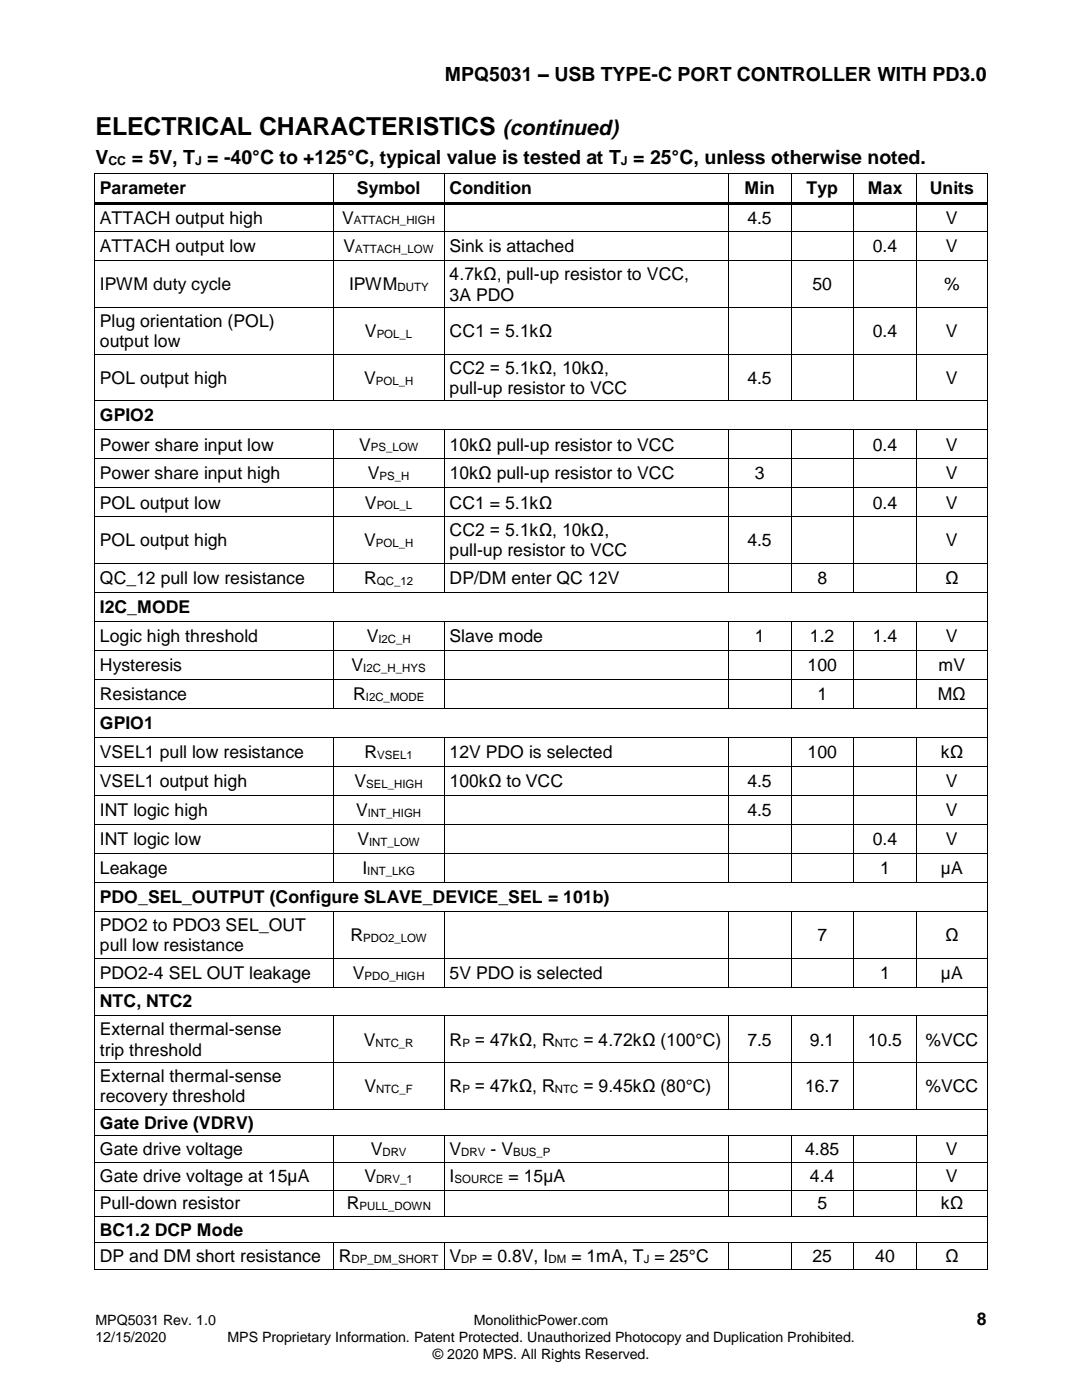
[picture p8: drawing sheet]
<svg xmlns="http://www.w3.org/2000/svg" width="216mm" height="279mm" viewBox="0 0 216 279" stroke-linecap="round" stroke-linejoin="round" font-family="sans-serif">
<defs><g id="words">
<text font-size="5" x="19" y="26.9">ELECTRICAL CHARACTERISTICS</text>
<text font-size="4.2" x="100.3" y="26.9">(continued)</text>
<g font-size="3.9">
<text x="88.7" y="16.3">MPQ5031 – USB TYPE-C PORT CONTROLLER WITH PD3.0</text>
<text x="19" y="32.6">V</text>
<text x="26.3" y="32.6">= 5V, T = -40°C to +125°C, typical value is tested at T = 25°C, unless otherwise noted.</text>
</g>
<g font-size="3.5">
<text x="19.9" y="38.8">Parameter</text>
<text x="71.2" y="38.8">Symbol</text>
<text x="89.7" y="38.8">Condition</text>
<text x="148.6" y="38.8">Min</text>
<text x="160.9" y="38.8">Typ</text>
<text x="173.2" y="38.8">Max</text>
<text x="185.5" y="38.8">Units</text>
<text x="19.9" y="44.6">ATTACH output high</text>
<text x="68.3" y="44.6">V</text>
<text x="149.1" y="44.6">4.5</text>
<text x="188.8" y="44.6">V</text>
<text x="19.9" y="50.4">ATTACH output low</text>
<text x="68.5" y="50.4">V</text>
<text x="89.7" y="50.4">Sink is attached</text>
<text x="174.2" y="50.4">0.4</text>
<text x="188.8" y="50.4">V</text>
<text x="19.9" y="58">IPWM duty cycle</text>
<text x="69.7" y="58">IPWM</text>
<text x="89.7" y="55.9">4.7kΩ, pull-up resistor to VCC,</text>
<text x="89.7" y="60">3A PDO</text>
<text x="162.1" y="58">50</text>
<text x="188.4" y="58">%</text>
<text x="19.9" y="65.2">Plug orientation (POL)</text>
<text x="19.9" y="69.3">output low</text>
<text x="72.8" y="67.3">V</text>
<text x="89.7" y="67.3">CC1 = 5.1kΩ</text>
<text x="174.2" y="67.3">0.4</text>
<text x="188.8" y="67.3">V</text>
<text x="19.9" y="76.6">POL output high</text>
<text x="72.7" y="76.6">V</text>
<text x="89.7" y="74.6">CC2 = 5.1kΩ, 10kΩ,</text>
<text x="149.1" y="76.6">4.5</text>
<text x="188.8" y="76.6">V</text>
<text x="89.7" y="78.6">pull-up resistor to VCC</text>
<text x="19.9" y="84.1">GPIO2</text>
<text x="19.9" y="89.9">Power share input low</text>
<text x="71.6" y="89.9">V</text>
<text x="89.7" y="89.9">10kΩ pull-up resistor to VCC</text>
<text x="174.2" y="89.9">0.4</text>
<text x="188.8" y="89.9">V</text>
<text x="19.9" y="95.7">Power share input high</text>
<text x="73.4" y="95.7">V</text>
<text x="89.7" y="95.7">10kΩ pull-up resistor to VCC</text>
<text x="150.6" y="95.7">3</text>
<text x="188.8" y="95.7">V</text>
<text x="19.9" y="101.5">POL output low</text>
<text x="72.8" y="101.5">V</text>
<text x="89.7" y="101.5">CC1 = 5.1kΩ</text>
<text x="174.2" y="101.5">0.4</text>
<text x="188.8" y="101.5">V</text>
<text x="89.7" y="107">CC2 = 5.1kΩ, 10kΩ,</text>
<text x="19.9" y="109">POL output high</text>
<text x="72.7" y="109">V</text>
<text x="89.7" y="111.1">pull-up resistor to VCC</text>
<text x="149.1" y="109">4.5</text>
<text x="188.8" y="109">V</text>
<text x="19.9" y="116.6">QC_12 pull low resistance</text>
<text x="72.7" y="116.6">R</text>
<text x="89.7" y="116.6">DP/DM enter QC 12V</text>
<text x="163.1" y="116.6">8</text>
<text x="188.6" y="116.6">Ω</text>
<text x="19.9" y="122.3">I2C_MODE</text>
<text x="19.9" y="128.2">Logic high threshold</text>
<text x="73.2" y="128.2">V</text>
<text x="89.7" y="128.2">Slave mode</text>
<text x="150.6" y="128.2">1</text>
<text x="161.6" y="128.2">1.2</text>
<text x="174.2" y="128.2">1.4</text>
<text x="188.8" y="128.2">V</text>
<text x="19.9" y="134">Hysteresis</text>
<text x="70.2" y="134">V</text>
<text x="161.1" y="134">100</text>
<text x="187.3" y="134">mV</text>
<text x="19.9" y="139.7">Resistance</text>
<text x="70.5" y="139.7">R</text>
<text x="163.1" y="139.7">1</text>
<text x="187.1" y="139.7">MΩ</text>
<text x="19.9" y="145.5">GPIO1</text>
<text x="19.9" y="151.3">VSEL1 pull low resistance</text>
<text x="72.7" y="151.3">R</text>
<text x="89.7" y="151.3">12V PDO is selected</text>
<text x="161.1" y="151.3">100</text>
<text x="187.7" y="151.3">kΩ</text>
<text x="19.9" y="157.1">VSEL1 output high</text>
<text x="70.7" y="157.1">V</text>
<text x="89.7" y="157.1">100kΩ to VCC</text>
<text x="149.1" y="157.1">4.5</text>
<text x="188.8" y="157.1">V</text>
<text x="19.9" y="162.9">INT logic high</text>
<text x="71.1" y="162.9">V</text>
<text x="149.1" y="162.9">4.5</text>
<text x="188.8" y="162.9">V</text>
<text x="19.9" y="168.7">INT logic low</text>
<text x="71.3" y="168.7">V</text>
<text x="174.2" y="168.7">0.4</text>
<text x="188.8" y="168.7">V</text>
<text x="19.9" y="174.4">Leakage</text>
<text x="72.3" y="174.4">I</text>
<text x="175.6" y="174.4">1</text>
<text x="187.7" y="174.4">µA</text>
<text x="19.9" y="180.2">PDO_SEL_OUTPUT (Configure SLAVE_DEVICE_SEL = 101b)</text>
<text x="19.9" y="185.7">PDO2 to PDO3 SEL_OUT</text>
<text x="19.9" y="189.8">pull low resistance</text>
<text x="70" y="187.8">R</text>
<text x="163.1" y="187.8">7</text>
<text x="188.6" y="187.8">Ω</text>
<text x="19.9" y="195.4">PDO2-4 SEL OUT leakage</text>
<text x="70.4" y="195.4">V</text>
<text x="89.7" y="195.4">5V PDO is selected</text>
<text x="175.6" y="195.4">1</text>
<text x="187.7" y="195.4">µA</text>
<text x="19.9" y="201.1">NTC, NTC2</text>
<text x="19.9" y="206.7">External thermal-sense</text>
<text x="72.6" y="208.7">V</text>
<text x="89.7" y="208.7">R</text>
<text x="94.8" y="208.7">= 47kΩ, R</text>
<text x="116.4" y="208.7">= 4.72kΩ (100°C)</text>
<text x="149.1" y="208.7">7.5</text>
<text x="161.6" y="208.7">9.1</text>
<text x="173.2" y="208.7">10.5</text>
<text x="184.7" y="208.7">%VCC</text>
<text x="19.9" y="210.7">trip threshold</text>
<text x="19.9" y="216">External thermal-sense</text>
<text x="19.9" y="220">recovery threshold</text>
<text x="72.7" y="218">V</text>
<text x="89.7" y="218">R</text>
<text x="94.8" y="218">= 47kΩ, R</text>
<text x="116.4" y="218">= 9.45kΩ (80°C)</text>
<text x="160.6" y="218">16.7</text>
<text x="184.7" y="218">%VCC</text>
<text x="19.9" y="225.2">Gate Drive (VDRV)</text>
<text x="19.9" y="230.5">Gate drive voltage</text>
<text x="74" y="230.5">V</text>
<text x="89.7" y="230.5">V</text>
<text x="97.8" y="230.5">- V</text>
<text x="160.6" y="230.5">4.85</text>
<text x="188.8" y="230.5">V</text>
<text x="19.9" y="235.8">Gate drive voltage at 15µA</text>
<text x="72.7" y="236">V</text>
<text x="89.7" y="236">I</text>
<text x="101.5" y="236">= 15µA</text>
<text x="161.6" y="236">4.4</text>
<text x="188.8" y="236">V</text>
<text x="19.9" y="241.4">Pull-down resistor</text>
<text x="69.2" y="241.4">R</text>
<text x="163.1" y="241.4">5</text>
<text x="187.7" y="241.4">kΩ</text>
<text x="19.9" y="246.6">BC1.2 DCP Mode</text>
<text x="19.9" y="251.9">DP and DM short resistance</text>
<text x="67.6" y="251.9">R</text>
<text x="89.7" y="251.9">V</text>
<text x="96.2" y="251.9">= 0.8V, I</text>
<text x="114" y="251.9">= 1mA, T = 25°C</text>
<text x="162.1" y="251.9">25</text>
<text x="174.7" y="251.9">40</text>
<text x="188.6" y="251.9">Ω</text>
<text x="194.9" y="264.5">8</text>
</g>
<g font-size="2.8">
<text x="19" y="264.5">MPQ5031 Rev. 1.0</text>
<text x="19" y="267.9">12/15/2020</text>
<text x="45.4" y="267.9">MPS Proprietary Information. Patent Protected. Unauthorized Photocopy and Duplication Prohibited.</text>
<text x="94.5" y="264.5">MonolithicPower.com</text>
<text x="86.4" y="271.1">© 2020 MPS. All Rights Reserved.</text>
</g>
<g font-size="2.5">
<text x="21.6" y="33">CC</text>
<text x="38.9" y="33">J</text>
<text x="123.9" y="33">J</text>
</g>
<g font-size="2.3">
<text x="70.6" y="44.8">ATTACH_HIGH</text>
<text x="70.9" y="50.6">ATTACH_LOW</text>
<text x="79.3" y="58.1">DUTY</text>
<text x="75.2" y="67.4">POL_L</text>
<text x="75" y="76.8">POL_H</text>
<text x="74" y="90.1">PS_LOW</text>
<text x="75.8" y="95.9">PS_H</text>
<text x="75.2" y="101.7">POL_L</text>
<text x="75" y="109.2">POL_H</text>
<text x="75.2" y="116.8">QC_12</text>
<text x="75.5" y="128.3">I2C_H</text>
<text x="72.5" y="134.1">I2C_H_HYS</text>
<text x="73" y="139.9">I2C_MODE</text>
<text x="75.3" y="151.5">VSEL1</text>
<text x="73" y="157.3">SEL_HIGH</text>
<text x="73.4" y="163.1">INT_HIGH</text>
<text x="73.6" y="168.9">INT_LOW</text>
<text x="73.3" y="174.6">INT_LKG</text>
<text x="72.5" y="187.9">PDO2_LOW</text>
<text x="72.7" y="195.5">PDO_HIGH</text>
<text x="74.9" y="208.9">NTC_R</text>
<text x="92.3" y="208.9">P</text>
<text x="110.7" y="208.9">NTC</text>
<text x="75" y="218.2">NTC_F</text>
<text x="92.3" y="218.2">P</text>
<text x="110.7" y="218.2">NTC</text>
<text x="76.3" y="230.7">DRV</text>
<text x="92.1" y="230.7">DRV</text>
<text x="102.4" y="230.7">BUS_P</text>
<text x="75" y="236.1">DRV_1</text>
<text x="90.7" y="236.1">SOURCE</text>
<text x="71.7" y="241.5">PULL_DOWN</text>
<text x="70.2" y="252.1">DP_DM_SHORT</text>
<text x="92.1" y="252.1">DP</text>
<text x="109.4" y="252.1">DM</text>
<text x="128.5" y="252.1">J</text>
</g>
</g></defs>
<g fill="#000">
<path d="M18.8 34.6h.2v.7h-.2z" fill-rule="evenodd"/>
<path d="M18.8 34.6h.2v.2h-.2z" fill-rule="evenodd"/>
<path d="M66.4 34.8h.2v.5h-.2z" fill-rule="evenodd"/>
<path d="M66.4 34.6h.2v.2h-.2z" fill-rule="evenodd"/>
<path d="M88.6 34.8h.2v.5h-.2z" fill-rule="evenodd"/>
<path d="M88.6 34.6h.2v.2h-.2z" fill-rule="evenodd"/>
<path d="M145.3 34.8h.1v.5h-.1z" fill-rule="evenodd"/>
<path d="M145.3 34.6h.1v.2h-.1z" fill-rule="evenodd"/>
<path d="M157.8 34.8h.1v.5h-.1z" fill-rule="evenodd"/>
<path d="M157.8 34.6h.1v.2h-.1z" fill-rule="evenodd"/>
<path d="M170.3 34.8h.2v.5h-.2z" fill-rule="evenodd"/>
<path d="M170.3 34.6h.2v.2h-.2z" fill-rule="evenodd"/>
<path d="M182.8 34.8h.2v.5h-.2z" fill-rule="evenodd"/>
<path d="M182.8 34.6h.2v.2h-.2z" fill-rule="evenodd"/>
<path d="M196.9 34.6h.2v.7h-.2z" fill-rule="evenodd"/>
<path d="M196.9 34.6h.2v.2h-.2z" fill-rule="evenodd"/>
<path d="M18.8 40.4h.2v.7h-.2z" fill-rule="evenodd"/>
<path d="M18.8 46.2h.2v.7h-.2z" fill-rule="evenodd"/>
<path d="M18.8 52h.2v.6h-.2z" fill-rule="evenodd"/>
<path d="M19 40.4h47.4v.5h-47.4z" fill-rule="evenodd"/>
<path d="M66.4 40.9h.2v.2h-.2z" fill-rule="evenodd"/>
<path d="M66.4 40.4h.5v.5h-.5z" fill-rule="evenodd"/>
<path d="M66.4 46.2h.2v.7h-.2z" fill-rule="evenodd"/>
<path d="M66.4 52h.2v.6h-.2z" fill-rule="evenodd"/>
<path d="M66.9 40.4h21.7v.5h-21.7z" fill-rule="evenodd"/>
<path d="M88.6 40.9h.2v.2h-.2z" fill-rule="evenodd"/>
<path d="M88.6 40.4h.5v.5h-.5z" fill-rule="evenodd"/>
<path d="M88.6 46.2h.2v.7h-.2z" fill-rule="evenodd"/>
<path d="M88.6 52h.2v.6h-.2z" fill-rule="evenodd"/>
<path d="M89.1 40.4h56.2v.5h-56.2z" fill-rule="evenodd"/>
<path d="M145.3 40.9h.1v.2h-.1z" fill-rule="evenodd"/>
<path d="M145.3 40.4h.5v.5h-.5z" fill-rule="evenodd"/>
<path d="M145.3 46.2h.1v.7h-.1z" fill-rule="evenodd"/>
<path d="M145.3 52h.1v.6h-.1z" fill-rule="evenodd"/>
<path d="M145.8 40.4h12v.5h-12z" fill-rule="evenodd"/>
<path d="M157.8 40.9h.1v.2h-.1z" fill-rule="evenodd"/>
<path d="M157.8 40.4h.5v.5h-.5z" fill-rule="evenodd"/>
<path d="M157.8 46.2h.1v.7h-.1z" fill-rule="evenodd"/>
<path d="M157.8 52h.1v.6h-.1z" fill-rule="evenodd"/>
<path d="M158.3 40.4h12v.5h-12z" fill-rule="evenodd"/>
<path d="M170.3 40.9h.2v.2h-.2z" fill-rule="evenodd"/>
<path d="M170.3 40.4h.5v.5h-.5z" fill-rule="evenodd"/>
<path d="M170.3 46.2h.2v.7h-.2z" fill-rule="evenodd"/>
<path d="M170.3 52h.2v.6h-.2z" fill-rule="evenodd"/>
<path d="M170.8 40.4h12v.5h-12z" fill-rule="evenodd"/>
<path d="M182.8 40.9h.2v.2h-.2z" fill-rule="evenodd"/>
<path d="M182.8 40.4h.5v.5h-.5z" fill-rule="evenodd"/>
<path d="M182.8 46.2h.2v.7h-.2z" fill-rule="evenodd"/>
<path d="M182.8 52h.2v.6h-.2z" fill-rule="evenodd"/>
<path d="M183.3 40.4h13.6v.5h-13.6z" fill-rule="evenodd"/>
<path d="M196.9 40.4h.2v.7h-.2z" fill-rule="evenodd"/>
<path d="M196.9 46.2h.2v.7h-.2z" fill-rule="evenodd"/>
<path d="M196.9 52h.2v.6h-.2z" fill-rule="evenodd"/>
<path d="M18.8 61.3h.2v.6h-.2z" fill-rule="evenodd"/>
<path d="M18.8 70.6h.2v.7h-.2z" fill-rule="evenodd"/>
<path d="M66.4 61.3h.2v.6h-.2z" fill-rule="evenodd"/>
<path d="M66.4 70.6h.2v.7h-.2z" fill-rule="evenodd"/>
<path d="M88.6 61.3h.2v.6h-.2z" fill-rule="evenodd"/>
<path d="M88.6 70.6h.2v.7h-.2z" fill-rule="evenodd"/>
<path d="M145.3 61.3h.1v.6h-.1z" fill-rule="evenodd"/>
<path d="M145.3 70.6h.1v.7h-.1z" fill-rule="evenodd"/>
<path d="M157.8 61.3h.1v.6h-.1z" fill-rule="evenodd"/>
<path d="M157.8 70.6h.1v.7h-.1z" fill-rule="evenodd"/>
<path d="M170.3 61.3h.2v.6h-.2z" fill-rule="evenodd"/>
<path d="M170.3 70.6h.2v.7h-.2z" fill-rule="evenodd"/>
<path d="M182.8 61.3h.2v.6h-.2z" fill-rule="evenodd"/>
<path d="M182.8 70.6h.2v.7h-.2z" fill-rule="evenodd"/>
<path d="M196.9 61.3h.2v.6h-.2z" fill-rule="evenodd"/>
<path d="M196.9 70.6h.2v.7h-.2z" fill-rule="evenodd"/>
<path d="M18.8 79.9h.2v.7h-.2z" fill-rule="evenodd"/>
<path d="M18.8 85.7h.2v.7h-.2z" fill-rule="evenodd"/>
<path d="M18.8 91.5h.2v.7h-.2z" fill-rule="evenodd"/>
<path d="M18.8 97.3h.2v.6h-.2z" fill-rule="evenodd"/>
<path d="M66.4 79.9h.2v.2h-.2z" fill-rule="evenodd"/>
<path d="M66.4 85.9h.2v.5h-.2z" fill-rule="evenodd"/>
<path d="M66.4 85.7h.2v.2h-.2z" fill-rule="evenodd"/>
<path d="M66.4 91.5h.2v.7h-.2z" fill-rule="evenodd"/>
<path d="M66.4 97.3h.2v.6h-.2z" fill-rule="evenodd"/>
<path d="M88.6 79.9h.2v.2h-.2z" fill-rule="evenodd"/>
<path d="M88.6 85.9h.2v.5h-.2z" fill-rule="evenodd"/>
<path d="M88.6 85.7h.2v.2h-.2z" fill-rule="evenodd"/>
<path d="M88.6 91.5h.2v.7h-.2z" fill-rule="evenodd"/>
<path d="M88.6 97.3h.2v.6h-.2z" fill-rule="evenodd"/>
<path d="M145.3 79.9h.1v.2h-.1z" fill-rule="evenodd"/>
<path d="M145.3 85.9h.1v.5h-.1z" fill-rule="evenodd"/>
<path d="M145.3 85.7h.1v.2h-.1z" fill-rule="evenodd"/>
<path d="M145.3 91.5h.1v.7h-.1z" fill-rule="evenodd"/>
<path d="M145.3 97.3h.1v.6h-.1z" fill-rule="evenodd"/>
<path d="M157.8 79.9h.1v.2h-.1z" fill-rule="evenodd"/>
<path d="M157.8 85.9h.1v.5h-.1z" fill-rule="evenodd"/>
<path d="M157.8 85.7h.1v.2h-.1z" fill-rule="evenodd"/>
<path d="M157.8 91.5h.1v.7h-.1z" fill-rule="evenodd"/>
<path d="M157.8 97.3h.1v.6h-.1z" fill-rule="evenodd"/>
<path d="M170.3 79.9h.2v.2h-.2z" fill-rule="evenodd"/>
<path d="M170.3 85.9h.2v.5h-.2z" fill-rule="evenodd"/>
<path d="M170.3 85.7h.2v.2h-.2z" fill-rule="evenodd"/>
<path d="M170.3 91.5h.2v.7h-.2z" fill-rule="evenodd"/>
<path d="M170.3 97.3h.2v.6h-.2z" fill-rule="evenodd"/>
<path d="M182.8 79.9h.2v.2h-.2z" fill-rule="evenodd"/>
<path d="M182.8 85.9h.2v.5h-.2z" fill-rule="evenodd"/>
<path d="M182.8 85.7h.2v.2h-.2z" fill-rule="evenodd"/>
<path d="M182.8 91.5h.2v.7h-.2z" fill-rule="evenodd"/>
<path d="M182.8 97.3h.2v.6h-.2z" fill-rule="evenodd"/>
<path d="M196.9 79.9h.2v.7h-.2z" fill-rule="evenodd"/>
<path d="M196.9 85.7h.2v.7h-.2z" fill-rule="evenodd"/>
<path d="M196.9 91.5h.2v.7h-.2z" fill-rule="evenodd"/>
<path d="M196.9 97.3h.2v.6h-.2z" fill-rule="evenodd"/>
<path d="M18.8 103.1h.2v.6h-.2z" fill-rule="evenodd"/>
<path d="M18.8 112.4h.2v.6h-.2z" fill-rule="evenodd"/>
<path d="M18.8 118.2h.2v.6h-.2z" fill-rule="evenodd"/>
<path d="M66.4 103.1h.2v.6h-.2z" fill-rule="evenodd"/>
<path d="M66.4 112.4h.2v.6h-.2z" fill-rule="evenodd"/>
<path d="M66.4 118.2h.2v.1h-.2z" fill-rule="evenodd"/>
<path d="M88.6 103.1h.2v.6h-.2z" fill-rule="evenodd"/>
<path d="M88.6 112.4h.2v.6h-.2z" fill-rule="evenodd"/>
<path d="M88.6 118.2h.2v.1h-.2z" fill-rule="evenodd"/>
<path d="M145.3 103.1h.1v.6h-.1z" fill-rule="evenodd"/>
<path d="M145.3 112.4h.1v.6h-.1z" fill-rule="evenodd"/>
<path d="M145.3 118.2h.1v.1h-.1z" fill-rule="evenodd"/>
<path d="M157.8 103.1h.1v.6h-.1z" fill-rule="evenodd"/>
<path d="M157.8 112.4h.1v.6h-.1z" fill-rule="evenodd"/>
<path d="M157.8 118.2h.1v.1h-.1z" fill-rule="evenodd"/>
<path d="M170.3 103.1h.2v.6h-.2z" fill-rule="evenodd"/>
<path d="M170.3 112.4h.2v.6h-.2z" fill-rule="evenodd"/>
<path d="M170.3 118.2h.2v.1h-.2z" fill-rule="evenodd"/>
<path d="M182.8 103.1h.2v.6h-.2z" fill-rule="evenodd"/>
<path d="M182.8 112.4h.2v.6h-.2z" fill-rule="evenodd"/>
<path d="M182.8 118.2h.2v.1h-.2z" fill-rule="evenodd"/>
<path d="M196.9 103.1h.2v.6h-.2z" fill-rule="evenodd"/>
<path d="M196.9 112.4h.2v.6h-.2z" fill-rule="evenodd"/>
<path d="M196.9 118.2h.2v.6h-.2z" fill-rule="evenodd"/>
<path d="M18.8 123.9h.2v.7h-.2z" fill-rule="evenodd"/>
<path d="M18.8 129.7h.2v.7h-.2z" fill-rule="evenodd"/>
<path d="M18.8 135.5h.2v.7h-.2z" fill-rule="evenodd"/>
<path d="M66.4 124.1h.2v.5h-.2z" fill-rule="evenodd"/>
<path d="M66.4 123.9h.2v.2h-.2z" fill-rule="evenodd"/>
<path d="M66.4 129.7h.2v.7h-.2z" fill-rule="evenodd"/>
<path d="M66.4 135.5h.2v.7h-.2z" fill-rule="evenodd"/>
<path d="M88.6 124.1h.2v.5h-.2z" fill-rule="evenodd"/>
<path d="M88.6 123.9h.2v.2h-.2z" fill-rule="evenodd"/>
<path d="M88.6 129.7h.2v.7h-.2z" fill-rule="evenodd"/>
<path d="M88.6 135.5h.2v.7h-.2z" fill-rule="evenodd"/>
<path d="M145.3 124.1h.1v.5h-.1z" fill-rule="evenodd"/>
<path d="M145.3 123.9h.1v.2h-.1z" fill-rule="evenodd"/>
<path d="M145.3 129.7h.1v.7h-.1z" fill-rule="evenodd"/>
<path d="M145.3 135.5h.1v.7h-.1z" fill-rule="evenodd"/>
<path d="M157.8 124.1h.1v.5h-.1z" fill-rule="evenodd"/>
<path d="M157.8 123.9h.1v.2h-.1z" fill-rule="evenodd"/>
<path d="M157.8 129.7h.1v.7h-.1z" fill-rule="evenodd"/>
<path d="M157.8 135.5h.1v.7h-.1z" fill-rule="evenodd"/>
<path d="M170.3 124.1h.2v.5h-.2z" fill-rule="evenodd"/>
<path d="M170.3 123.9h.2v.2h-.2z" fill-rule="evenodd"/>
<path d="M170.3 129.7h.2v.7h-.2z" fill-rule="evenodd"/>
<path d="M170.3 135.5h.2v.7h-.2z" fill-rule="evenodd"/>
<path d="M182.8 124.1h.2v.5h-.2z" fill-rule="evenodd"/>
<path d="M182.8 123.9h.2v.2h-.2z" fill-rule="evenodd"/>
<path d="M182.8 129.7h.2v.7h-.2z" fill-rule="evenodd"/>
<path d="M182.8 135.5h.2v.7h-.2z" fill-rule="evenodd"/>
<path d="M196.9 123.9h.2v.7h-.2z" fill-rule="evenodd"/>
<path d="M196.9 129.7h.2v.7h-.2z" fill-rule="evenodd"/>
<path d="M196.9 135.5h.2v.7h-.2z" fill-rule="evenodd"/>
<path d="M18.8 141.3h.2v.7h-.2z" fill-rule="evenodd"/>
<path d="M18.8 147.1h.2v.7h-.2z" fill-rule="evenodd"/>
<path d="M18.8 152.9h.2v.7h-.2z" fill-rule="evenodd"/>
<path d="M18.8 158.6h.2v.7h-.2z" fill-rule="evenodd"/>
<path d="M66.4 141.3h.2v.2h-.2z" fill-rule="evenodd"/>
<path d="M66.4 147.3h.2v.5h-.2z" fill-rule="evenodd"/>
<path d="M66.4 147.1h.2v.2h-.2z" fill-rule="evenodd"/>
<path d="M66.4 152.9h.2v.7h-.2z" fill-rule="evenodd"/>
<path d="M66.4 158.6h.2v.7h-.2z" fill-rule="evenodd"/>
<path d="M88.6 141.3h.2v.2h-.2z" fill-rule="evenodd"/>
<path d="M88.6 147.3h.2v.5h-.2z" fill-rule="evenodd"/>
<path d="M88.6 147.1h.2v.2h-.2z" fill-rule="evenodd"/>
<path d="M88.6 152.9h.2v.7h-.2z" fill-rule="evenodd"/>
<path d="M88.6 158.6h.2v.7h-.2z" fill-rule="evenodd"/>
<path d="M145.3 141.3h.1v.2h-.1z" fill-rule="evenodd"/>
<path d="M145.3 147.3h.1v.5h-.1z" fill-rule="evenodd"/>
<path d="M145.3 147.1h.1v.2h-.1z" fill-rule="evenodd"/>
<path d="M145.3 152.9h.1v.7h-.1z" fill-rule="evenodd"/>
<path d="M145.3 158.6h.1v.7h-.1z" fill-rule="evenodd"/>
<path d="M157.8 141.3h.1v.2h-.1z" fill-rule="evenodd"/>
<path d="M157.8 147.3h.1v.5h-.1z" fill-rule="evenodd"/>
<path d="M157.8 147.1h.1v.2h-.1z" fill-rule="evenodd"/>
<path d="M157.8 152.9h.1v.7h-.1z" fill-rule="evenodd"/>
<path d="M157.8 158.6h.1v.7h-.1z" fill-rule="evenodd"/>
<path d="M170.3 141.3h.2v.2h-.2z" fill-rule="evenodd"/>
<path d="M170.3 147.3h.2v.5h-.2z" fill-rule="evenodd"/>
<path d="M170.3 147.1h.2v.2h-.2z" fill-rule="evenodd"/>
<path d="M170.3 152.9h.2v.7h-.2z" fill-rule="evenodd"/>
<path d="M170.3 158.6h.2v.7h-.2z" fill-rule="evenodd"/>
<path d="M182.8 141.3h.2v.2h-.2z" fill-rule="evenodd"/>
<path d="M182.8 147.3h.2v.5h-.2z" fill-rule="evenodd"/>
<path d="M182.8 147.1h.2v.2h-.2z" fill-rule="evenodd"/>
<path d="M182.8 152.9h.2v.7h-.2z" fill-rule="evenodd"/>
<path d="M182.8 158.6h.2v.7h-.2z" fill-rule="evenodd"/>
<path d="M196.9 141.3h.2v.7h-.2z" fill-rule="evenodd"/>
<path d="M196.9 147.1h.2v.7h-.2z" fill-rule="evenodd"/>
<path d="M196.9 152.9h.2v.7h-.2z" fill-rule="evenodd"/>
<path d="M196.9 158.6h.2v.7h-.2z" fill-rule="evenodd"/>
<path d="M18.8 164.4h.2v.7h-.2z" fill-rule="evenodd"/>
<path d="M18.8 170.2h.2v.7h-.2z" fill-rule="evenodd"/>
<path d="M18.8 176h.2v.7h-.2z" fill-rule="evenodd"/>
<path d="M66.4 164.4h.2v.7h-.2z" fill-rule="evenodd"/>
<path d="M66.4 170.2h.2v.7h-.2z" fill-rule="evenodd"/>
<path d="M66.4 176h.2v.2h-.2z" fill-rule="evenodd"/>
<path d="M88.6 164.4h.2v.7h-.2z" fill-rule="evenodd"/>
<path d="M88.6 170.2h.2v.7h-.2z" fill-rule="evenodd"/>
<path d="M88.6 176h.2v.2h-.2z" fill-rule="evenodd"/>
<path d="M145.3 164.4h.1v.7h-.1z" fill-rule="evenodd"/>
<path d="M145.3 170.2h.1v.7h-.1z" fill-rule="evenodd"/>
<path d="M145.3 176h.1v.2h-.1z" fill-rule="evenodd"/>
<path d="M157.8 164.4h.1v.7h-.1z" fill-rule="evenodd"/>
<path d="M157.8 170.2h.1v.7h-.1z" fill-rule="evenodd"/>
<path d="M157.8 176h.1v.2h-.1z" fill-rule="evenodd"/>
<path d="M170.3 164.4h.2v.7h-.2z" fill-rule="evenodd"/>
<path d="M170.3 170.2h.2v.7h-.2z" fill-rule="evenodd"/>
<path d="M170.3 176h.2v.2h-.2z" fill-rule="evenodd"/>
<path d="M182.8 164.4h.2v.7h-.2z" fill-rule="evenodd"/>
<path d="M182.8 170.2h.2v.7h-.2z" fill-rule="evenodd"/>
<path d="M182.8 176h.2v.2h-.2z" fill-rule="evenodd"/>
<path d="M196.9 164.4h.2v.7h-.2z" fill-rule="evenodd"/>
<path d="M196.9 170.2h.2v.7h-.2z" fill-rule="evenodd"/>
<path d="M196.9 176h.2v.7h-.2z" fill-rule="evenodd"/>
<path d="M18.8 181.8h.2v.7h-.2z" fill-rule="evenodd"/>
<path d="M18.8 191.1h.2v.7h-.2z" fill-rule="evenodd"/>
<path d="M18.8 196.9h.2v.7h-.2z" fill-rule="evenodd"/>
<path d="M66.4 182h.2v.5h-.2z" fill-rule="evenodd"/>
<path d="M66.4 181.8h.2v.2h-.2z" fill-rule="evenodd"/>
<path d="M66.4 191.1h.2v.7h-.2z" fill-rule="evenodd"/>
<path d="M66.4 196.9h.2v.2h-.2z" fill-rule="evenodd"/>
<path d="M88.6 182h.2v.5h-.2z" fill-rule="evenodd"/>
<path d="M88.6 181.8h.2v.2h-.2z" fill-rule="evenodd"/>
<path d="M88.6 191.1h.2v.7h-.2z" fill-rule="evenodd"/>
<path d="M88.6 196.9h.2v.2h-.2z" fill-rule="evenodd"/>
<path d="M145.3 182h.1v.5h-.1z" fill-rule="evenodd"/>
<path d="M145.3 181.8h.1v.2h-.1z" fill-rule="evenodd"/>
<path d="M145.3 191.1h.1v.7h-.1z" fill-rule="evenodd"/>
<path d="M145.3 196.9h.1v.2h-.1z" fill-rule="evenodd"/>
<path d="M157.8 182h.1v.5h-.1z" fill-rule="evenodd"/>
<path d="M157.8 181.8h.1v.2h-.1z" fill-rule="evenodd"/>
<path d="M157.8 191.1h.1v.7h-.1z" fill-rule="evenodd"/>
<path d="M157.8 196.9h.1v.2h-.1z" fill-rule="evenodd"/>
<path d="M170.3 182h.2v.5h-.2z" fill-rule="evenodd"/>
<path d="M170.3 181.8h.2v.2h-.2z" fill-rule="evenodd"/>
<path d="M170.3 191.1h.2v.7h-.2z" fill-rule="evenodd"/>
<path d="M170.3 196.9h.2v.2h-.2z" fill-rule="evenodd"/>
<path d="M182.8 182h.2v.5h-.2z" fill-rule="evenodd"/>
<path d="M182.8 181.8h.2v.2h-.2z" fill-rule="evenodd"/>
<path d="M182.8 191.1h.2v.7h-.2z" fill-rule="evenodd"/>
<path d="M182.8 196.9h.2v.2h-.2z" fill-rule="evenodd"/>
<path d="M196.9 181.8h.2v.7h-.2z" fill-rule="evenodd"/>
<path d="M196.9 191.1h.2v.7h-.2z" fill-rule="evenodd"/>
<path d="M196.9 196.9h.2v.7h-.2z" fill-rule="evenodd"/>
<path d="M18.8 202.7h.2v.7h-.2z" fill-rule="evenodd"/>
<path d="M18.8 212h.2v.7h-.2z" fill-rule="evenodd"/>
<path d="M66.4 202.8h.2v.6h-.2z" fill-rule="evenodd"/>
<path d="M66.4 202.7h.2v.1h-.2z" fill-rule="evenodd"/>
<path d="M66.4 212h.2v.7h-.2z" fill-rule="evenodd"/>
<path d="M88.6 202.8h.2v.6h-.2z" fill-rule="evenodd"/>
<path d="M88.6 202.7h.2v.1h-.2z" fill-rule="evenodd"/>
<path d="M88.6 212h.2v.7h-.2z" fill-rule="evenodd"/>
<path d="M145.3 202.8h.1v.6h-.1z" fill-rule="evenodd"/>
<path d="M145.3 202.7h.1v.1h-.1z" fill-rule="evenodd"/>
<path d="M145.3 212h.1v.7h-.1z" fill-rule="evenodd"/>
<path d="M157.8 202.8h.1v.6h-.1z" fill-rule="evenodd"/>
<path d="M157.8 202.7h.1v.1h-.1z" fill-rule="evenodd"/>
<path d="M157.8 212h.1v.7h-.1z" fill-rule="evenodd"/>
<path d="M170.3 202.8h.2v.6h-.2z" fill-rule="evenodd"/>
<path d="M170.3 202.7h.2v.1h-.2z" fill-rule="evenodd"/>
<path d="M170.3 212h.2v.7h-.2z" fill-rule="evenodd"/>
<path d="M182.8 202.8h.2v.6h-.2z" fill-rule="evenodd"/>
<path d="M182.8 202.7h.2v.1h-.2z" fill-rule="evenodd"/>
<path d="M182.8 212h.2v.7h-.2z" fill-rule="evenodd"/>
<path d="M196.9 202.7h.2v.7h-.2z" fill-rule="evenodd"/>
<path d="M196.9 212h.2v.7h-.2z" fill-rule="evenodd"/>
<path d="M18.8 221.3h.2v.7h-.2z" fill-rule="evenodd"/>
<path d="M18.8 226.6h.2v.7h-.2z" fill-rule="evenodd"/>
<path d="M18.8 231.9h.2v.6h-.2z" fill-rule="evenodd"/>
<path d="M18.8 237.4h.2v.7h-.2z" fill-rule="evenodd"/>
<path d="M66.4 221.3h.2v.2h-.2z" fill-rule="evenodd"/>
<path d="M66.4 226.8h.2v.5h-.2z" fill-rule="evenodd"/>
<path d="M66.4 226.6h.2v.2h-.2z" fill-rule="evenodd"/>
<path d="M66.4 231.9h.2v.6h-.2z" fill-rule="evenodd"/>
<path d="M66.4 237.4h.2v.7h-.2z" fill-rule="evenodd"/>
<path d="M88.6 221.3h.2v.2h-.2z" fill-rule="evenodd"/>
<path d="M88.6 226.8h.2v.5h-.2z" fill-rule="evenodd"/>
<path d="M88.6 226.6h.2v.2h-.2z" fill-rule="evenodd"/>
<path d="M88.6 231.9h.2v.6h-.2z" fill-rule="evenodd"/>
<path d="M88.6 237.4h.2v.7h-.2z" fill-rule="evenodd"/>
<path d="M145.3 221.3h.1v.2h-.1z" fill-rule="evenodd"/>
<path d="M145.3 226.8h.1v.5h-.1z" fill-rule="evenodd"/>
<path d="M145.3 226.6h.1v.2h-.1z" fill-rule="evenodd"/>
<path d="M145.3 231.9h.1v.6h-.1z" fill-rule="evenodd"/>
<path d="M145.3 237.4h.1v.7h-.1z" fill-rule="evenodd"/>
<path d="M157.8 221.3h.1v.2h-.1z" fill-rule="evenodd"/>
<path d="M157.8 226.8h.1v.5h-.1z" fill-rule="evenodd"/>
<path d="M157.8 226.6h.1v.2h-.1z" fill-rule="evenodd"/>
<path d="M157.8 231.9h.1v.6h-.1z" fill-rule="evenodd"/>
<path d="M157.8 237.4h.1v.7h-.1z" fill-rule="evenodd"/>
<path d="M170.3 221.3h.2v.2h-.2z" fill-rule="evenodd"/>
<path d="M170.3 226.8h.2v.5h-.2z" fill-rule="evenodd"/>
<path d="M170.3 226.6h.2v.2h-.2z" fill-rule="evenodd"/>
<path d="M170.3 231.9h.2v.6h-.2z" fill-rule="evenodd"/>
<path d="M170.3 237.4h.2v.7h-.2z" fill-rule="evenodd"/>
<path d="M182.8 221.3h.2v.2h-.2z" fill-rule="evenodd"/>
<path d="M182.8 226.8h.2v.5h-.2z" fill-rule="evenodd"/>
<path d="M182.8 226.6h.2v.2h-.2z" fill-rule="evenodd"/>
<path d="M182.8 231.9h.2v.6h-.2z" fill-rule="evenodd"/>
<path d="M182.8 237.4h.2v.7h-.2z" fill-rule="evenodd"/>
<path d="M196.9 221.3h.2v.7h-.2z" fill-rule="evenodd"/>
<path d="M196.9 226.6h.2v.7h-.2z" fill-rule="evenodd"/>
<path d="M196.9 231.9h.2v.6h-.2z" fill-rule="evenodd"/>
<path d="M196.9 237.4h.2v.7h-.2z" fill-rule="evenodd"/>
<path d="M18.8 242.7h.2v.7h-.2z" fill-rule="evenodd"/>
<path d="M18.8 247.9h.2v.7h-.2z" fill-rule="evenodd"/>
<path d="M18.8 253.2h.2v.2h-.2z" fill-rule="evenodd"/>
<path d="M18.8 253.2h.2v.2h-.2z" fill-rule="evenodd"/>
<path d="M66.4 242.7h.2v.2h-.2z" fill-rule="evenodd"/>
<path d="M66.4 248.1h.2v.5h-.2z" fill-rule="evenodd"/>
<path d="M66.4 247.9h.2v.2h-.2z" fill-rule="evenodd"/>
<path d="M66.4 253.2h.2v.2h-.2z" fill-rule="evenodd"/>
<path d="M88.6 242.7h.2v.2h-.2z" fill-rule="evenodd"/>
<path d="M88.6 248.1h.2v.5h-.2z" fill-rule="evenodd"/>
<path d="M88.6 247.9h.2v.2h-.2z" fill-rule="evenodd"/>
<path d="M88.6 253.2h.2v.2h-.2z" fill-rule="evenodd"/>
<path d="M145.3 242.7h.1v.2h-.1z" fill-rule="evenodd"/>
<path d="M145.3 248.1h.1v.5h-.1z" fill-rule="evenodd"/>
<path d="M145.3 247.9h.1v.2h-.1z" fill-rule="evenodd"/>
<path d="M145.3 253.2h.1v.2h-.1z" fill-rule="evenodd"/>
<path d="M157.8 242.7h.1v.2h-.1z" fill-rule="evenodd"/>
<path d="M157.8 248.1h.1v.5h-.1z" fill-rule="evenodd"/>
<path d="M157.8 247.9h.1v.2h-.1z" fill-rule="evenodd"/>
<path d="M157.8 253.2h.1v.2h-.1z" fill-rule="evenodd"/>
<path d="M170.3 242.7h.2v.2h-.2z" fill-rule="evenodd"/>
<path d="M170.3 248.1h.2v.5h-.2z" fill-rule="evenodd"/>
<path d="M170.3 247.9h.2v.2h-.2z" fill-rule="evenodd"/>
<path d="M170.3 253.2h.2v.2h-.2z" fill-rule="evenodd"/>
<path d="M182.8 242.7h.2v.2h-.2z" fill-rule="evenodd"/>
<path d="M182.8 248.1h.2v.5h-.2z" fill-rule="evenodd"/>
<path d="M182.8 247.9h.2v.2h-.2z" fill-rule="evenodd"/>
<path d="M182.8 253.2h.2v.2h-.2z" fill-rule="evenodd"/>
<path d="M196.9 242.7h.2v.7h-.2z" fill-rule="evenodd"/>
<path d="M196.9 247.9h.2v.7h-.2z" fill-rule="evenodd"/>
<path d="M196.9 253.2h.2v.2h-.2z" fill-rule="evenodd"/>
<path d="M196.9 253.2h.2v.2h-.2z" fill-rule="evenodd"/>
</g>
<g fill="none" stroke="#000" stroke-width=".2">
<path d="M18.9 35.3v5.1M19 34.7h47.4M66.5 35.3v5.1M66.6 34.7h22M88.7 35.3v5.1M88.8 34.7h56.5M145.4 35.3v5.1M145.4 34.7h12.4M157.8 35.3v5.1M157.9 34.7h12.4M170.4 35.3v5.1M170.5 34.7h12.3"/>
<path d="M182.9 35.3v5.1M183 34.7h13.9M197 35.3v5.1M18.9 41.1v5.1M18.9 46.9v5.1M18.9 52.6v8.7M19 46.3h47.4M19 52h47.4M66.5 41.1v5.1M66.5 46.9v5.1M66.5 52.6v8.7M66.6 46.3h22"/>
<path d="M66.6 52h22M88.7 41.1v5.1M88.7 46.9v5.1M88.7 52.6v8.7M88.8 46.3h56.5M88.8 52h56.5M145.4 41.1v5.1M145.4 46.9v5.1M145.4 52.6v8.7M145.4 46.3h12.4M145.4 52h12.4M157.8 41.1v5.1"/>
<path d="M157.8 46.9v5.1M157.8 52.6v8.7M157.9 46.3h12.4M157.9 52h12.4M170.4 41.1v5.1M170.4 46.9v5.1M170.4 52.6v8.7M170.5 46.3h12.3M170.5 52h12.3M182.9 41.1v5.1M182.9 46.9v5.1M182.9 52.6v8.7"/>
<path d="M183 46.3h13.9M183 52h13.9M197 41.1v5.1M197 46.9v5.1M197 52.6v8.7M18.9 61.9v8.7M18.9 71.3v8.6M19 61.3h47.4M19 70.7h47.4M19 80h47.4M66.5 61.9v8.7M66.5 71.3v8.6"/>
<path d="M66.6 61.3h22M66.6 70.7h22M66.6 80h22M88.7 61.9v8.7M88.7 71.3v8.6M88.8 61.3h56.5M88.8 70.7h56.5M88.8 80h56.5M145.4 61.9v8.7M145.4 71.3v8.6M145.4 61.3h12.4M145.4 70.7h12.4"/>
<path d="M145.4 80h12.4M157.8 61.9v8.7M157.8 71.3v8.6M157.9 61.3h12.4M157.9 70.7h12.4M157.9 80h12.4M170.4 61.9v8.7M170.4 71.3v8.6M170.5 61.3h12.3M170.5 70.7h12.3M170.5 80h12.3M182.9 61.9v8.7"/>
<path d="M182.9 71.3v8.6M183 61.3h13.9M183 70.7h13.9M183 80h13.9M197 61.9v8.7M197 71.3v8.6M18.9 80.6v5.1M18.9 86.4v5.1M18.9 92.2v5.1M18.9 97.9v5.2M19 85.8h47.4M19 91.6h47.4"/>
<path d="M19 97.3h47.4M66.5 86.4v5.1M66.5 92.2v5.1M66.5 97.9v5.2M66.6 85.8h22M66.6 91.6h22M66.6 97.3h22M88.7 86.4v5.1M88.7 92.2v5.1M88.7 97.9v5.2M88.8 85.8h56.5M88.8 91.6h56.5"/>
<path d="M88.8 97.3h56.5M145.4 86.4v5.1M145.4 92.2v5.1M145.4 97.9v5.2M145.4 85.8h12.4M145.4 91.6h12.4M145.4 97.3h12.4M157.8 86.4v5.1M157.8 92.2v5.1M157.8 97.9v5.2M157.9 85.8h12.4M157.9 91.6h12.4"/>
<path d="M157.9 97.3h12.4M170.4 86.4v5.1M170.4 92.2v5.1M170.4 97.9v5.2M170.5 85.8h12.3M170.5 91.6h12.3M170.5 97.3h12.3M182.9 86.4v5.1M182.9 92.2v5.1M182.9 97.9v5.2M183 85.8h13.9M183 91.6h13.9"/>
<path d="M183 97.3h13.9M197 80.6v5.1M197 86.4v5.1M197 92.2v5.1M197 97.9v5.2M18.9 103.7v8.7M18.9 113v5.2M18.9 118.8v5.1M19 103.1h47.4M19 112.5h47.4M19 118.3h47.4M66.5 103.7v8.7"/>
<path d="M66.5 113v5.2M66.6 103.1h22M66.6 112.5h22M66.6 118.3h22M88.7 103.7v8.7M88.7 113v5.2M88.8 103.1h56.5M88.8 112.5h56.5M88.8 118.3h56.5M145.4 103.7v8.7M145.4 113v5.2M145.4 103.1h12.4"/>
<path d="M145.4 112.5h12.4M145.4 118.3h12.4M157.8 103.7v8.7M157.8 113v5.2M157.9 103.1h12.4M157.9 112.5h12.4M157.9 118.3h12.4M170.4 103.7v8.7M170.4 113v5.2M170.5 103.1h12.3M170.5 112.5h12.3M170.5 118.3h12.3"/>
<path d="M182.9 103.7v8.7M182.9 113v5.2M183 103.1h13.9M183 112.5h13.9M183 118.3h13.9M197 103.7v8.7M197 113v5.2M197 118.8v5.1M18.9 124.6v5.1M18.9 130.4v5.1M18.9 136.2v5.1M19 124h47.4"/>
<path d="M19 129.8h47.4M19 135.6h47.4M66.5 124.6v5.1M66.5 130.4v5.1M66.5 136.2v5.1M66.6 124h22M66.6 129.8h22M66.6 135.6h22M88.7 124.6v5.1M88.7 130.4v5.1M88.7 136.2v5.1M88.8 124h56.5"/>
<path d="M88.8 129.8h56.5M88.8 135.6h56.5M145.4 124.6v5.1M145.4 130.4v5.1M145.4 136.2v5.1M145.4 124h12.4M145.4 129.8h12.4M145.4 135.6h12.4M157.8 124.6v5.1M157.8 130.4v5.1M157.8 136.2v5.1M157.9 124h12.4"/>
<path d="M157.9 129.8h12.4M157.9 135.6h12.4M170.4 124.6v5.1M170.4 130.4v5.1M170.4 136.2v5.1M170.5 124h12.3M170.5 129.8h12.3M170.5 135.6h12.3M182.9 124.6v5.1M182.9 130.4v5.1M182.9 136.2v5.1M183 124h13.9"/>
<path d="M183 129.8h13.9M183 135.6h13.9M197 124.6v5.1M197 130.4v5.1M197 136.2v5.1M18.9 142v5.1M18.9 147.8v5.1M18.9 153.6v5M18.9 159.3v5.1M19 141.4h47.4M19 147.2h47.4M19 153h47.4"/>
<path d="M19 158.7h47.4M66.5 147.8v5.1M66.5 153.6v5M66.5 159.3v5.1M66.6 141.4h22M66.6 147.2h22M66.6 153h22M66.6 158.7h22M88.7 147.8v5.1M88.7 153.6v5M88.7 159.3v5.1M88.8 141.4h56.5"/>
<path d="M88.8 147.2h56.5M88.8 153h56.5M88.8 158.7h56.5M145.4 147.8v5.1M145.4 153.6v5M145.4 159.3v5.1M145.4 141.4h12.4M145.4 147.2h12.4M145.4 153h12.4M145.4 158.7h12.4M157.8 147.8v5.1M157.8 153.6v5"/>
<path d="M157.8 159.3v5.1M157.9 141.4h12.4M157.9 147.2h12.4M157.9 153h12.4M157.9 158.7h12.4M170.4 147.8v5.1M170.4 153.6v5M170.4 159.3v5.1M170.5 141.4h12.3M170.5 147.2h12.3M170.5 153h12.3M170.5 158.7h12.3"/>
<path d="M182.9 147.8v5.1M182.9 153.6v5M182.9 159.3v5.1M183 141.4h13.9M183 147.2h13.9M183 153h13.9M183 158.7h13.9M197 142v5.1M197 147.8v5.1M197 153.6v5M197 159.3v5.1M18.9 165.1v5.1"/>
<path d="M18.9 170.9v5.1M18.9 176.7v5.1M19 164.5h47.4M19 170.3h47.4M19 176.1h47.4M66.5 165.1v5.1M66.5 170.9v5.1M66.6 164.5h22M66.6 170.3h22M66.6 176.1h22M88.7 165.1v5.1M88.7 170.9v5.1"/>
<path d="M88.8 164.5h56.5M88.8 170.3h56.5M88.8 176.1h56.5M145.4 165.1v5.1M145.4 170.9v5.1M145.4 164.5h12.4M145.4 170.3h12.4M145.4 176.1h12.4M157.8 165.1v5.1M157.8 170.9v5.1M157.9 164.5h12.4M157.9 170.3h12.4"/>
<path d="M157.9 176.1h12.4M170.4 165.1v5.1M170.4 170.9v5.1M170.5 164.5h12.3M170.5 170.3h12.3M170.5 176.1h12.3M182.9 165.1v5.1M182.9 170.9v5.1M183 164.5h13.9M183 170.3h13.9M183 176.1h13.9M197 165.1v5.1"/>
<path d="M197 170.9v5.1M197 176.7v5.1M18.9 182.5v8.6M18.9 191.8v5.1M18.9 197.6v5.1M19 181.9h47.4M19 191.2h47.4M19 197h47.4M66.5 182.5v8.6M66.5 191.8v5.1M66.6 181.9h22M66.6 191.2h22"/>
<path d="M66.6 197h22M88.7 182.5v8.6M88.7 191.8v5.1M88.8 181.9h56.5M88.8 191.2h56.5M88.8 197h56.5M145.4 182.5v8.6M145.4 191.8v5.1M145.4 181.9h12.4M145.4 191.2h12.4M145.4 197h12.4M157.8 182.5v8.6"/>
<path d="M157.8 191.8v5.1M157.9 181.9h12.4M157.9 191.2h12.4M157.9 197h12.4M170.4 182.5v8.6M170.4 191.8v5.1M170.5 181.9h12.3M170.5 191.2h12.3M170.5 197h12.3M182.9 182.5v8.6M182.9 191.8v5.1M183 181.9h13.9"/>
<path d="M183 191.2h13.9M183 197h13.9M197 182.5v8.6M197 191.8v5.1M197 197.6v5.1M18.9 203.4v8.6M18.9 212.7v8.6M19 202.8h47.4M19 212.1h47.4M66.5 203.4v8.6M66.5 212.7v8.6M66.6 202.8h22"/>
<path d="M66.6 212.1h22M88.7 203.4v8.6M88.7 212.7v8.6M88.8 202.8h56.5M88.8 212.1h56.5M145.4 203.4v8.6M145.4 212.7v8.6M145.4 202.8h12.4M145.4 212.1h12.4M157.8 203.4v8.6M157.8 212.7v8.6M157.9 202.8h12.4"/>
<path d="M157.9 212.1h12.4M170.4 203.4v8.6M170.4 212.7v8.6M170.5 202.8h12.3M170.5 212.1h12.3M182.9 203.4v8.6M182.9 212.7v8.6M183 202.8h13.9M183 212.1h13.9M197 203.4v8.6M197 212.7v8.6M18.9 222v4.6"/>
<path d="M18.9 227.3v4.6M18.9 232.5v4.9M18.9 238.1v4.6M19 221.4h47.4M19 226.7h47.4M19 231.9h47.4M19 237.5h47.4M66.5 227.3v4.6M66.5 232.5v4.9M66.5 238.1v4.6M66.6 221.4h22M66.6 226.7h22"/>
<path d="M66.6 231.9h22M66.6 237.5h22M88.7 227.3v4.6M88.7 232.5v4.9M88.7 238.1v4.6M88.8 221.4h56.5M88.8 226.7h56.5M88.8 231.9h56.5M88.8 237.5h56.5M145.4 227.3v4.6M145.4 232.5v4.9M145.4 238.1v4.6"/>
<path d="M145.4 221.4h12.4M145.4 226.7h12.4M145.4 231.9h12.4M145.4 237.5h12.4M157.8 227.3v4.6M157.8 232.5v4.9M157.8 238.1v4.6M157.9 221.4h12.4M157.9 226.7h12.4M157.9 231.9h12.4M157.9 237.5h12.4M170.4 227.3v4.6"/>
<path d="M170.4 232.5v4.9M170.4 238.1v4.6M170.5 221.4h12.3M170.5 226.7h12.3M170.5 231.9h12.3M170.5 237.5h12.3M182.9 227.3v4.6M182.9 232.5v4.9M182.9 238.1v4.6M183 221.4h13.9M183 226.7h13.9M183 231.9h13.9"/>
<path d="M183 237.5h13.9M197 222v4.6M197 227.3v4.6M197 232.5v4.9M197 238.1v4.6M18.9 243.4v4.5M18.9 248.6v4.6M19 242.8h47.4M19 248h47.4M19 253.3h47.4M66.5 248.6v4.6M66.6 242.8h22"/>
<path d="M66.6 248h22M66.6 253.3h22M88.7 248.6v4.6M88.8 242.8h56.5M88.8 248h56.5M88.8 253.3h56.5M145.4 248.6v4.6M145.4 242.8h12.4M145.4 248h12.4M145.4 253.3h12.4M157.8 248.6v4.6M157.9 242.8h12.4"/>
<path d="M157.9 248h12.4M157.9 253.3h12.4M170.4 248.6v4.6M170.5 242.8h12.3M170.5 248h12.3M170.5 253.3h12.3M182.9 248.6v4.6M183 242.8h13.9M183 248h13.9M183 253.3h13.9M197 243.4v4.5M197 248.6v4.6"/>
</g>
<use href="#words"/>
</svg>
